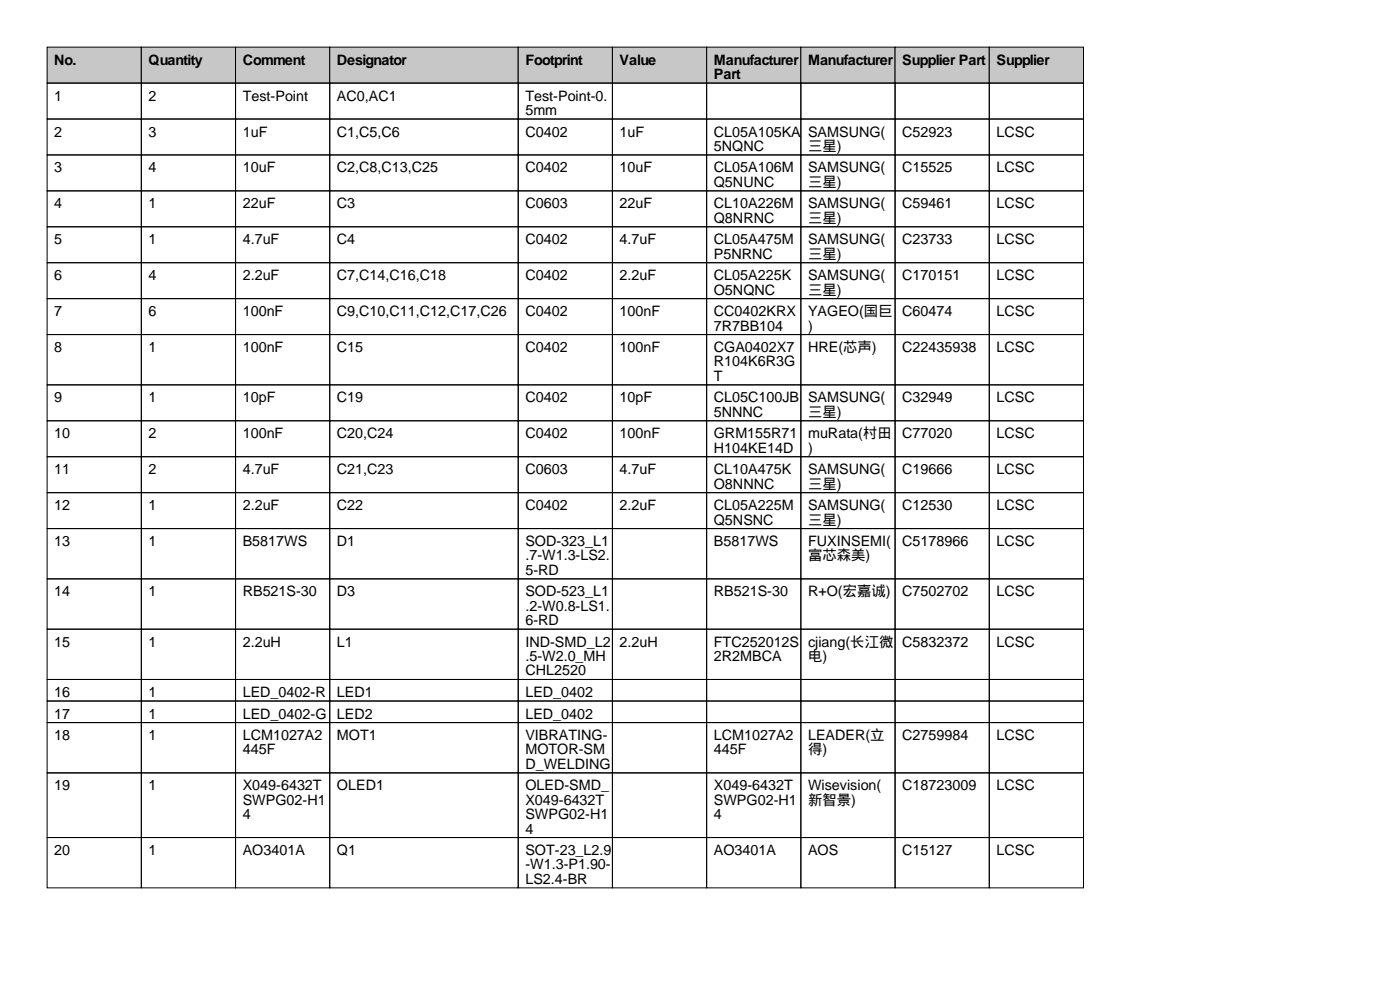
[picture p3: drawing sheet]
<svg xmlns="http://www.w3.org/2000/svg" width="297mm" height="210mm" viewBox="0 0 297 210" stroke-linecap="round" stroke-linejoin="round" font-family="sans-serif">
<defs><g id="words">
<g font-size="3">
<text x="11.5" y="13.7">No.</text>
<text x="31.5" y="13.7">Quantity</text>
<text x="51.5" y="13.7">Comment</text>
<text x="71.5" y="13.7">Designator</text>
<text x="111.5" y="13.7">Footprint</text>
<text x="131.5" y="13.7">Value</text>
<text x="151.5" y="13.7">Manufacturer</text>
<text x="151.5" y="16.8">Part</text>
<text x="171.5" y="13.7">Manufacturer</text>
<text x="191.5" y="13.7">Supplier Part</text>
<text x="211.5" y="13.7">Supplier</text>
<text x="11.5" y="21.3">1</text>
<text x="31.5" y="21.3">2</text>
<text x="51.5" y="21.3">Test-Point</text>
<text x="71.5" y="21.3">AC0,AC1</text>
<text x="111.5" y="21.3">Test-Point-0.</text>
<text x="11.5" y="29">2</text>
<text x="31.5" y="29">3</text>
<text x="51.5" y="29">1uF</text>
<text x="71.5" y="29">C1,C5,C6</text>
<text x="111.5" y="24.4">5mm</text>
<text x="111.5" y="29">C0402</text>
<text x="131.5" y="29">1uF</text>
<text x="151.5" y="29">CL05A105KA</text>
<text x="171.5" y="29">SAMSUNG(</text>
<text x="191.5" y="29">C52923</text>
<text x="211.5" y="29">LCSC</text>
<text x="151.5" y="32">5NQNC</text>
<text x="171.5" y="32">三星)</text>
<text x="11.5" y="36.6">3</text>
<text x="31.5" y="36.6">4</text>
<text x="51.5" y="36.6">10uF</text>
<text x="71.5" y="36.6">C2,C8,C13,C25</text>
<text x="111.5" y="36.6">C0402</text>
<text x="131.5" y="36.6">10uF</text>
<text x="151.5" y="36.6">CL05A106M</text>
<text x="151.5" y="39.6">Q5NUNC</text>
<text x="171.5" y="36.6">SAMSUNG(</text>
<text x="171.5" y="39.6">三星)</text>
<text x="191.5" y="36.6">C15525</text>
<text x="211.5" y="36.6">LCSC</text>
<text x="11.5" y="44.2">4</text>
<text x="31.5" y="44.2">1</text>
<text x="51.5" y="44.2">22uF</text>
<text x="71.5" y="44.2">C3</text>
<text x="111.5" y="44.2">C0603</text>
<text x="131.5" y="44.2">22uF</text>
<text x="151.5" y="44.2">CL10A226M</text>
<text x="151.5" y="47.2">Q8NRNC</text>
<text x="171.5" y="44.2">SAMSUNG(</text>
<text x="171.5" y="47.2">三星)</text>
<text x="191.5" y="44.2">C59461</text>
<text x="211.5" y="44.2">LCSC</text>
<text x="11.5" y="51.8">5</text>
<text x="31.5" y="51.8">1</text>
<text x="51.5" y="51.8">4.7uF</text>
<text x="71.5" y="51.8">C4</text>
<text x="111.5" y="51.8">C0402</text>
<text x="131.5" y="51.8">4.7uF</text>
<text x="151.5" y="51.8">CL05A475M</text>
<text x="171.5" y="51.8">SAMSUNG(</text>
<text x="191.5" y="51.8">C23733</text>
<text x="211.5" y="51.8">LCSC</text>
<text x="11.5" y="59.4">6</text>
<text x="31.5" y="59.4">4</text>
<text x="51.5" y="59.4">2.2uF</text>
<text x="71.5" y="59.4">C7,C14,C16,C18</text>
<text x="111.5" y="59.4">C0402</text>
<text x="131.5" y="59.4">2.2uF</text>
<text x="151.5" y="54.9">P5NRNC</text>
<text x="151.5" y="59.4">CL05A225K</text>
<text x="171.5" y="54.9">三星)</text>
<text x="171.5" y="59.4">SAMSUNG(</text>
<text x="191.5" y="59.4">C170151</text>
<text x="211.5" y="59.4">LCSC</text>
<text x="151.5" y="62.5">O5NQNC</text>
<text x="171.5" y="62.5">三星)</text>
<text x="11.5" y="67.1">7</text>
<text x="31.5" y="67.1">6</text>
<text x="51.5" y="67.1">100nF</text>
<text x="71.5" y="67.1">C9,C10,C11,C12,C17,C26</text>
<text x="111.5" y="67.1">C0402</text>
<text x="131.5" y="67.1">100nF</text>
<text x="151.5" y="67.1">CC0402KRX</text>
<text x="151.5" y="70.1">7R7BB104</text>
<text x="171.5" y="67.1">YAGEO(国巨</text>
<text x="171.5" y="70.1">)</text>
<text x="191.5" y="67.1">C60474</text>
<text x="211.5" y="67.1">LCSC</text>
<text x="11.5" y="74.7">8</text>
<text x="31.5" y="74.7">1</text>
<text x="51.5" y="74.7">100nF</text>
<text x="71.5" y="74.7">C15</text>
<text x="111.5" y="74.7">C0402</text>
<text x="131.5" y="74.7">100nF</text>
<text x="151.5" y="74.7">CGA0402X7</text>
<text x="151.5" y="77.7">R104K6R3G</text>
<text x="171.5" y="74.7">HRE(芯声)</text>
<text x="191.5" y="74.7">C22435938</text>
<text x="211.5" y="74.7">LCSC</text>
<text x="151.5" y="80.8">T</text>
<text x="11.5" y="85.3">9</text>
<text x="31.5" y="85.3">1</text>
<text x="51.5" y="85.3">10pF</text>
<text x="71.5" y="85.3">C19</text>
<text x="111.5" y="85.3">C0402</text>
<text x="131.5" y="85.3">10pF</text>
<text x="151.5" y="85.3">CL05C100JB</text>
<text x="151.5" y="88.4">5NNNC</text>
<text x="171.5" y="85.3">SAMSUNG(</text>
<text x="171.5" y="88.4">三星)</text>
<text x="191.5" y="85.3">C32949</text>
<text x="211.5" y="85.3">LCSC</text>
<text x="11.5" y="93">10</text>
<text x="31.5" y="93">2</text>
<text x="51.5" y="93">100nF</text>
<text x="71.5" y="93">C20,C24</text>
<text x="111.5" y="93">C0402</text>
<text x="131.5" y="93">100nF</text>
<text x="151.5" y="93">GRM155R71</text>
<text x="171.5" y="93">muRata(村田</text>
<text x="191.5" y="93">C77020</text>
<text x="211.5" y="93">LCSC</text>
<text x="11.5" y="100.6">11</text>
<text x="31.5" y="100.6">2</text>
<text x="51.5" y="100.6">4.7uF</text>
<text x="71.5" y="100.6">C21,C23</text>
<text x="111.5" y="100.6">C0603</text>
<text x="131.5" y="100.6">4.7uF</text>
<text x="151.5" y="96">H104KE14D</text>
<text x="151.5" y="100.6">CL10A475K</text>
<text x="171.5" y="96">)</text>
<text x="171.5" y="100.6">SAMSUNG(</text>
<text x="191.5" y="100.6">C19666</text>
<text x="211.5" y="100.6">LCSC</text>
<text x="151.5" y="103.6">O8NNNC</text>
<text x="171.5" y="103.6">三星)</text>
<text x="11.5" y="108.2">12</text>
<text x="31.5" y="108.2">1</text>
<text x="51.5" y="108.2">2.2uF</text>
<text x="71.5" y="108.2">C22</text>
<text x="111.5" y="108.2">C0402</text>
<text x="131.5" y="108.2">2.2uF</text>
<text x="151.5" y="108.2">CL05A225M</text>
<text x="151.5" y="111.3">Q5NSNC</text>
<text x="171.5" y="108.2">SAMSUNG(</text>
<text x="171.5" y="111.3">三星)</text>
<text x="191.5" y="108.2">C12530</text>
<text x="211.5" y="108.2">LCSC</text>
<text x="11.5" y="115.8">13</text>
<text x="31.5" y="115.8">1</text>
<text x="51.5" y="115.8">B5817WS</text>
<text x="71.5" y="115.8">D1</text>
<text x="111.5" y="115.8">SOD-323_L1</text>
<text x="111.5" y="118.9">.7-W1.3-LS2.</text>
<text x="151.5" y="115.8">B5817WS</text>
<text x="171.5" y="115.8">FUXINSEMI(</text>
<text x="171.5" y="118.9">富芯森美)</text>
<text x="191.5" y="115.8">C5178966</text>
<text x="211.5" y="115.8">LCSC</text>
<text x="111.5" y="121.9">5-RD</text>
<text x="11.5" y="126.5">14</text>
<text x="31.5" y="126.5">1</text>
<text x="51.5" y="126.5">RB521S-30</text>
<text x="71.5" y="126.5">D3</text>
<text x="111.5" y="126.5">SOD-523_L1</text>
<text x="111.5" y="129.5">.2-W0.8-LS1.</text>
<text x="151.5" y="126.5">RB521S-30</text>
<text x="171.5" y="126.5">R+O(宏嘉诚)</text>
<text x="191.5" y="126.5">C7502702</text>
<text x="211.5" y="126.5">LCSC</text>
<text x="11.5" y="137.2">15</text>
<text x="31.5" y="137.2">1</text>
<text x="51.5" y="137.2">2.2uH</text>
<text x="71.5" y="137.2">L1</text>
<text x="111.5" y="132.6">6-RD</text>
<text x="111.5" y="137.2">IND-SMD_L2</text>
<text x="131.5" y="137.2">2.2uH</text>
<text x="151.5" y="137.2">FTC252012S</text>
<text x="171.5" y="137.2">cjiang(长江微</text>
<text x="191.5" y="137.2">C5832372</text>
<text x="211.5" y="137.2">LCSC</text>
<text x="111.5" y="140.2">.5-W2.0_MH</text>
<text x="111.5" y="143.3">CHL2520</text>
<text x="151.5" y="140.2">2R2MBCA</text>
<text x="171.5" y="140.2">电)</text>
<text x="11.5" y="147.8">16</text>
<text x="31.5" y="147.8">1</text>
<text x="51.5" y="147.8">LED_0402-R</text>
<text x="71.5" y="147.8">LED1</text>
<text x="111.5" y="147.8">LED_0402</text>
<text x="11.5" y="152.4">17</text>
<text x="31.5" y="152.4">1</text>
<text x="51.5" y="152.4">LED_0402-G</text>
<text x="71.5" y="152.4">LED2</text>
<text x="111.5" y="152.4">LED_0402</text>
<text x="11.5" y="157">18</text>
<text x="31.5" y="157">1</text>
<text x="51.5" y="157">LCM1027A2</text>
<text x="51.5" y="160">445F</text>
<text x="71.5" y="157">MOT1</text>
<text x="111.5" y="157">VIBRATING-</text>
<text x="111.5" y="160">MOTOR-SM</text>
<text x="151.5" y="157">LCM1027A2</text>
<text x="151.5" y="160">445F</text>
<text x="171.5" y="157">LEADER(立</text>
<text x="171.5" y="160">得)</text>
<text x="191.5" y="157">C2759984</text>
<text x="211.5" y="157">LCSC</text>
<text x="11.5" y="167.6">19</text>
<text x="31.5" y="167.6">1</text>
<text x="51.5" y="167.6">X049-6432T</text>
<text x="71.5" y="167.6">OLED1</text>
<text x="111.5" y="163.1">D_WELDING</text>
<text x="111.5" y="167.6">OLED-SMD_</text>
<text x="151.5" y="167.6">X049-6432T</text>
<text x="171.5" y="167.6">Wisevision(</text>
<text x="191.5" y="167.6">C18723009</text>
<text x="211.5" y="167.6">LCSC</text>
<text x="51.5" y="170.7">SWPG02-H1</text>
<text x="51.5" y="173.7">4</text>
<text x="111.5" y="170.7">X049-6432T</text>
<text x="111.5" y="173.7">SWPG02-H1</text>
<text x="151.5" y="170.7">SWPG02-H1</text>
<text x="151.5" y="173.7">4</text>
<text x="171.5" y="170.7">新智景)</text>
<text x="111.5" y="176.8">4</text>
<text x="11.5" y="181.4">20</text>
<text x="31.5" y="181.4">1</text>
<text x="51.5" y="181.4">AO3401A</text>
<text x="71.5" y="181.4">Q1</text>
<text x="111.5" y="181.4">SOT-23_L2.9</text>
<text x="111.5" y="184.4">-W1.3-P1.90-</text>
<text x="151.5" y="181.4">AO3401A</text>
<text x="171.5" y="181.4">AOS</text>
<text x="191.5" y="181.4">C15127</text>
<text x="211.5" y="181.4">LCSC</text>
<text x="111.5" y="187.5">LS2.4-BR</text>
</g>
</g></defs>
<g fill="#c7c7c7" stroke="#000" stroke-width=".21">
<path d="M10 10h20v7.6h-20z"/>
<path d="M30 10h20v7.6h-20z"/>
<path d="M50 10h20v7.6h-20z"/>
<path d="M70 10h40v7.6h-40z"/>
<path d="M110 10h20v7.6h-20z"/>
<path d="M130 10h20v7.6h-20z"/>
<path d="M150 10h20v7.6h-20z"/>
<path d="M170 10h20v7.6h-20z"/>
<path d="M190 10h20v7.6h-20z"/>
<path d="M210 10h20v7.6h-20z"/>
</g>
<g fill="none" stroke="#000" stroke-width=".21">
<path d="M10 17.6h20v7.6h-20zM30 17.6h20v7.6h-20zM50 17.6h20v7.6h-20zM70 17.6h40v7.6h-40zM110 17.6h20v7.6h-20zM130 17.6h20v7.6h-20zM150 17.6h20v7.6h-20zM170 17.6h20v7.6h-20zM190 17.6h20v7.6h-20zM210 17.6h20v7.6h-20zM10 25.2h20v7.7h-20zM10 32.9h20v7.6h-20z"/>
<path d="M30 25.2h20v7.7h-20zM30 32.9h20v7.6h-20zM50 25.2h20v7.7h-20zM50 32.9h20v7.6h-20zM70 25.2h40v7.7h-40zM70 32.9h40v7.6h-40zM110 25.2h20v7.7h-20zM110 32.9h20v7.6h-20zM130 25.2h20v7.7h-20zM130 32.9h20v7.6h-20zM150 25.2h20v7.7h-20zM150 32.9h20v7.6h-20z"/>
<path d="M170 25.2h20v7.7h-20zM170 32.9h20v7.6h-20zM190 25.2h20v7.7h-20zM190 32.9h20v7.6h-20zM210 25.2h20v7.7h-20zM210 32.9h20v7.6h-20zM10 40.5h20v7.6h-20zM10 48.1h20v7.6h-20zM10 55.7h20v7.6h-20zM30 40.5h20v7.6h-20zM30 48.1h20v7.6h-20zM30 55.7h20v7.6h-20z"/>
<path d="M50 40.5h20v7.6h-20zM50 48.1h20v7.6h-20zM50 55.7h20v7.6h-20zM70 40.5h40v7.6h-40zM70 48.1h40v7.6h-40zM70 55.7h40v7.6h-40zM110 40.5h20v7.6h-20zM110 48.1h20v7.6h-20zM110 55.7h20v7.6h-20zM130 40.5h20v7.6h-20zM130 48.1h20v7.6h-20zM130 55.7h20v7.6h-20z"/>
<path d="M150 40.5h20v7.6h-20zM150 48.1h20v7.6h-20zM150 55.7h20v7.6h-20zM170 40.5h20v7.6h-20zM170 48.1h20v7.6h-20zM170 55.7h20v7.6h-20zM190 40.5h20v7.6h-20zM190 48.1h20v7.6h-20zM190 55.7h20v7.6h-20zM210 40.5h20v7.6h-20zM210 48.1h20v7.6h-20zM210 55.7h20v7.6h-20z"/>
<path d="M10 63.3h20v7.7h-20zM10 71h20v10.6h-20zM30 63.3h20v7.7h-20zM30 71h20v10.6h-20zM50 63.3h20v7.7h-20zM50 71h20v10.6h-20zM70 63.3h40v7.7h-40zM70 71h40v10.6h-40zM110 63.3h20v7.7h-20zM110 71h20v10.6h-20zM130 63.3h20v7.7h-20zM130 71h20v10.6h-20z"/>
<path d="M150 63.3h20v7.7h-20zM150 71h20v10.6h-20zM170 63.3h20v7.7h-20zM170 71h20v10.6h-20zM190 63.3h20v7.7h-20zM190 71h20v10.6h-20zM210 63.3h20v7.7h-20zM210 71h20v10.6h-20zM10 81.6h20v7.6h-20zM10 89.2h20v7.7h-20zM10 96.9h20v7.6h-20zM30 81.6h20v7.6h-20z"/>
<path d="M30 89.2h20v7.7h-20zM30 96.9h20v7.6h-20zM50 81.6h20v7.6h-20zM50 89.2h20v7.7h-20zM50 96.9h20v7.6h-20zM70 81.6h40v7.6h-40zM70 89.2h40v7.7h-40zM70 96.9h40v7.6h-40zM110 81.6h20v7.6h-20zM110 89.2h20v7.7h-20zM110 96.9h20v7.6h-20zM130 81.6h20v7.6h-20z"/>
<path d="M130 89.2h20v7.7h-20zM130 96.9h20v7.6h-20zM150 81.6h20v7.6h-20zM150 89.2h20v7.7h-20zM150 96.9h20v7.6h-20zM170 81.6h20v7.6h-20zM170 89.2h20v7.7h-20zM170 96.9h20v7.6h-20zM190 81.6h20v7.6h-20zM190 89.2h20v7.7h-20zM190 96.9h20v7.6h-20zM210 81.6h20v7.6h-20z"/>
<path d="M210 89.2h20v7.7h-20zM210 96.9h20v7.6h-20zM10 104.5h20v7.6h-20zM10 112.1h20v10.7h-20zM30 104.5h20v7.6h-20zM30 112.1h20v10.7h-20zM50 104.5h20v7.6h-20zM50 112.1h20v10.7h-20zM70 104.5h40v7.6h-40zM70 112.1h40v10.7h-40zM110 104.5h20v7.6h-20zM110 112.1h20v10.7h-20z"/>
<path d="M130 104.5h20v7.6h-20zM130 112.1h20v10.7h-20zM150 104.5h20v7.6h-20zM150 112.1h20v10.7h-20zM170 104.5h20v7.6h-20zM170 112.1h20v10.7h-20zM190 104.5h20v7.6h-20zM190 112.1h20v10.7h-20zM210 104.5h20v7.6h-20zM210 112.1h20v10.7h-20zM10 122.8h20v10.6h-20zM10 133.4h20v10.7h-20z"/>
<path d="M30 122.8h20v10.6h-20zM30 133.4h20v10.7h-20zM50 122.8h20v10.6h-20zM50 133.4h20v10.7h-20zM70 122.8h40v10.6h-40zM70 133.4h40v10.7h-40zM110 122.8h20v10.6h-20zM110 133.4h20v10.7h-20zM130 122.8h20v10.6h-20zM130 133.4h20v10.7h-20zM150 122.8h20v10.6h-20zM150 133.4h20v10.7h-20z"/>
<path d="M170 122.8h20v10.6h-20zM170 133.4h20v10.7h-20zM190 122.8h20v10.6h-20zM190 133.4h20v10.7h-20zM210 122.8h20v10.6h-20zM210 133.4h20v10.7h-20zM10 144.1h20v4.6h-20zM10 148.7h20v4.6h-20zM10 153.3h20v10.6h-20zM30 144.1h20v4.6h-20zM30 148.7h20v4.6h-20zM30 153.3h20v10.6h-20z"/>
<path d="M50 144.1h20v4.6h-20zM50 148.7h20v4.6h-20zM50 153.3h20v10.6h-20zM70 144.1h40v4.6h-40zM70 148.7h40v4.6h-40zM70 153.3h40v10.6h-40zM110 144.1h20v4.6h-20zM110 148.7h20v4.6h-20zM110 153.3h20v10.6h-20zM130 144.1h20v4.6h-20zM130 148.7h20v4.6h-20zM130 153.3h20v10.6h-20z"/>
<path d="M150 144.1h20v4.6h-20zM150 148.7h20v4.6h-20zM150 153.3h20v10.6h-20zM170 144.1h20v4.6h-20zM170 148.7h20v4.6h-20zM170 153.3h20v10.6h-20zM190 144.1h20v4.6h-20zM190 148.7h20v4.6h-20zM190 153.3h20v10.6h-20zM210 144.1h20v4.6h-20zM210 148.7h20v4.6h-20zM210 153.3h20v10.6h-20z"/>
<path d="M10 163.9h20v13.7h-20zM10 177.6h20v10.7h-20zM30 163.9h20v13.7h-20zM30 177.6h20v10.7h-20zM50 163.9h20v13.7h-20zM50 177.6h20v10.7h-20zM70 163.9h40v13.7h-40zM70 177.6h40v10.7h-40zM110 163.9h20v13.7h-20zM110 177.6h20v10.7h-20zM130 163.9h20v13.7h-20zM130 177.6h20v10.7h-20z"/>
<path d="M150 163.9h20v13.7h-20zM150 177.6h20v10.7h-20zM170 163.9h20v13.7h-20zM170 177.6h20v10.7h-20zM190 163.9h20v13.7h-20zM190 177.6h20v10.7h-20zM210 163.9h20v13.7h-20zM210 177.6h20v10.7h-20z"/>
</g>
<use href="#words"/>
</svg>
